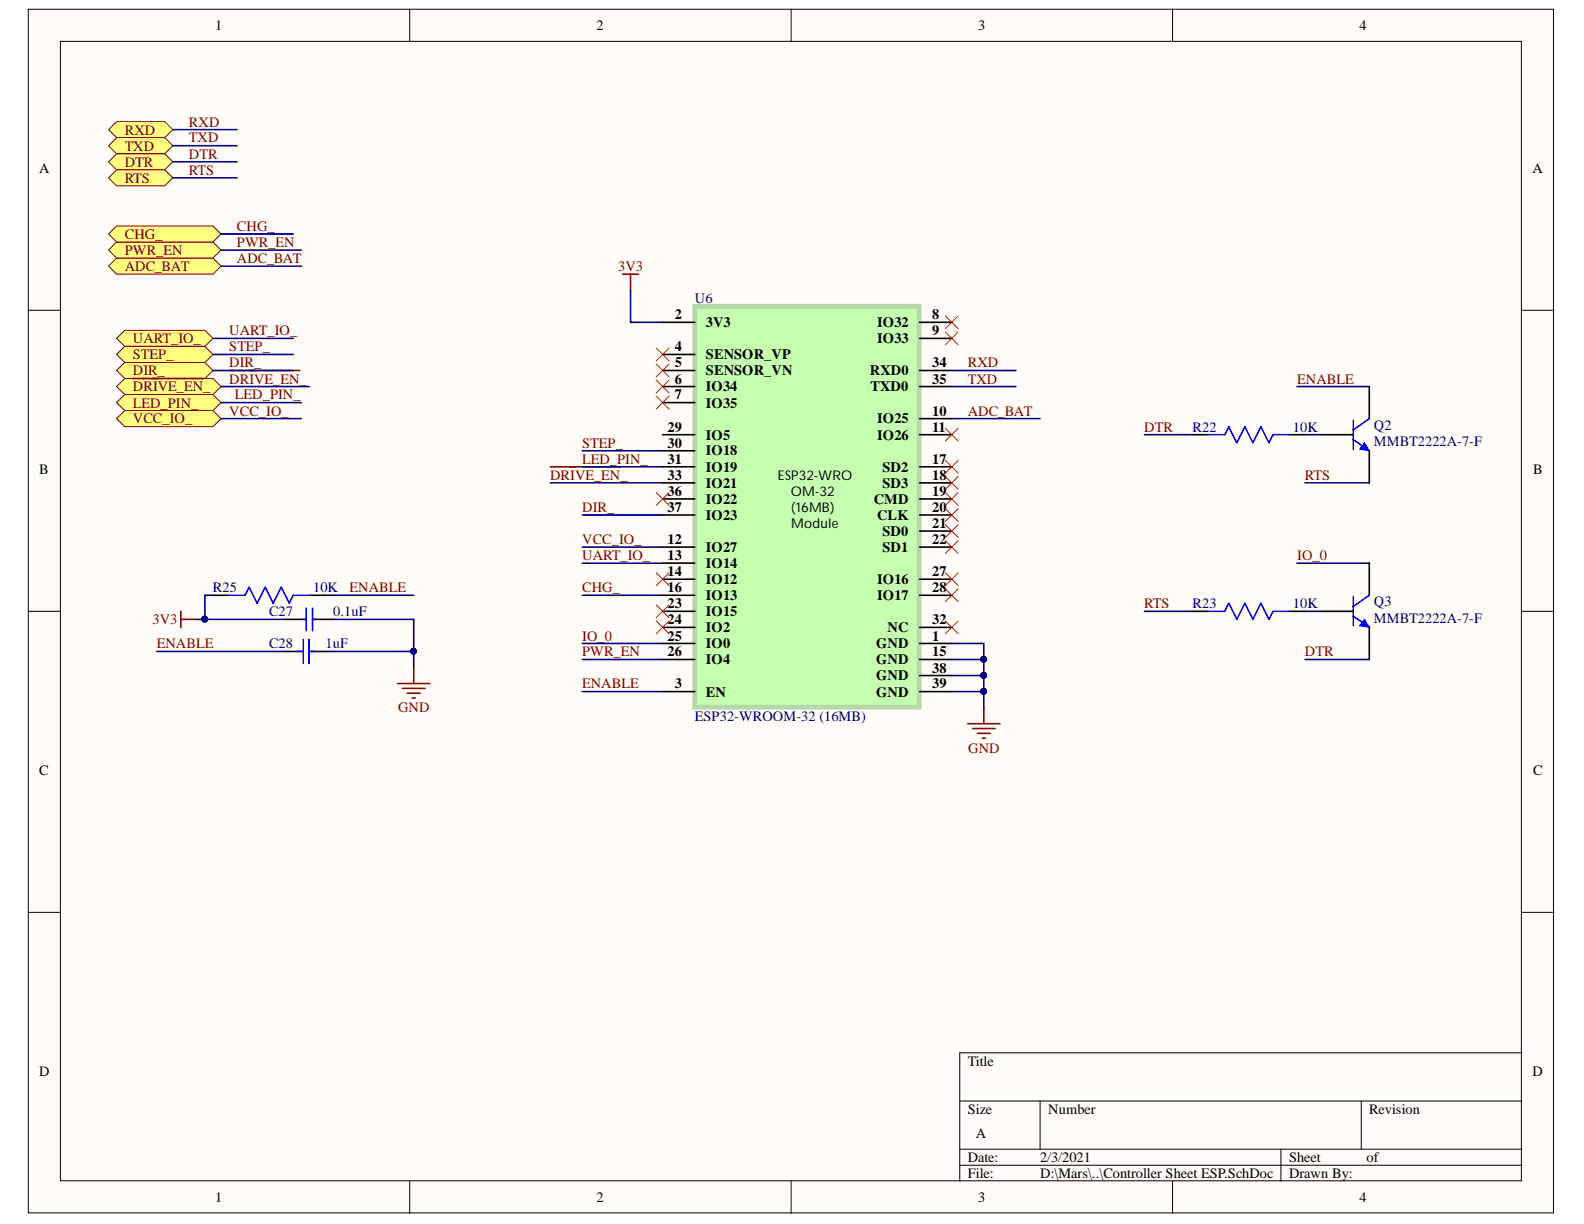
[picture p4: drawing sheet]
<svg xmlns="http://www.w3.org/2000/svg" width="279mm" height="216mm" viewBox="0 0 279 216" stroke-linecap="round" stroke-linejoin="round" font-family="sans-serif">
<defs><g id="words">
<g font-size="2.5">
<text x="38" y="5.3">1</text>
<text x="105.2" y="5.3">2</text>
<text x="172.6" y="5.3">3</text>
<text x="239.8" y="5.3">4</text>
<text x="6.9" y="30.4">A</text>
<text x="270.3" y="30.4">A</text>
<text x="119" y="56.3">2</text>
<text x="124.5" y="57.7">3V3</text>
<text x="154.7" y="57.7">IO32</text>
<text x="164.4" y="56.3">8</text>
<text x="164.4" y="59.1">9</text>
<text x="119" y="62">4</text>
<text x="119" y="64.8">5</text>
<text x="124.5" y="63.3">SENSOR_VP</text>
<text x="154.7" y="60.6">IO33</text>
<text x="164.4" y="64.8">34</text>
<text x="119" y="67.7">6</text>
<text x="119" y="70.4">7</text>
<text x="124.5" y="66.2">SENSOR_VN</text>
<text x="124.5" y="69">IO34</text>
<text x="124.5" y="71.9">IO35</text>
<text x="153.4" y="66.2">RXD0</text>
<text x="153.5" y="69">TXD0</text>
<text x="164.4" y="67.7">35</text>
<text x="117.7" y="76.1">29</text>
<text x="124.5" y="77.6">IO5</text>
<text x="154.7" y="74.7">IO25</text>
<text x="154.7" y="77.6">IO26</text>
<text x="164.4" y="73.3">10</text>
<text x="164.4" y="76.1">11</text>
<text x="6.9" y="83.6">B</text>
<text x="117.7" y="79">30</text>
<text x="117.7" y="81.8">31</text>
<text x="124.5" y="80.3">IO18</text>
<text x="124.5" y="83.2">IO19</text>
<text x="155.6" y="83.2">SD2</text>
<text x="164.4" y="81.8">17</text>
<text x="270.4" y="83.6">B</text>
<text x="117.7" y="84.7">33</text>
<text x="117.7" y="87.4">36</text>
<text x="124.5" y="86">IO21</text>
<text x="124.5" y="88.9">IO22</text>
<text x="154.1" y="88.9">CMD</text>
<text x="155.6" y="86">SD3</text>
<text x="164.4" y="84.7">18</text>
<text x="164.4" y="87.4">19</text>
<text x="117.7" y="96">12</text>
<text x="117.7" y="90.3">37</text>
<text x="124.5" y="91.7">IO23</text>
<text x="154.7" y="91.7">CLK</text>
<text x="155.6" y="94.5">SD0</text>
<text x="164.4" y="90.3">20</text>
<text x="164.4" y="93.1">21</text>
<text x="164.4" y="96">22</text>
<text x="117.7" y="98.8">13</text>
<text x="117.7" y="101.6">14</text>
<text x="124.5" y="97.3">IO27</text>
<text x="124.5" y="100.2">IO14</text>
<text x="155.6" y="97.3">SD1</text>
<text x="164.4" y="101.6">27</text>
<text x="117.7" y="104.4">16</text>
<text x="117.7" y="107.3">23</text>
<text x="124.5" y="103">IO12</text>
<text x="124.5" y="105.9">IO13</text>
<text x="154.7" y="103">IO16</text>
<text x="154.7" y="105.9">IO17</text>
<text x="164.4" y="104.4">28</text>
<text x="117.7" y="110.1">24</text>
<text x="117.7" y="113">25</text>
<text x="124.5" y="108.7">IO15</text>
<text x="124.5" y="111.5">IO2</text>
<text x="156.6" y="111.5">NC</text>
<text x="164.4" y="113">1</text>
<text x="164.4" y="110.1">32</text>
<text x="117.7" y="115.8">26</text>
<text x="124.5" y="114.3">IO0</text>
<text x="124.5" y="117.2">IO4</text>
<text x="154.5" y="114.3">GND</text>
<text x="154.5" y="117.2">GND</text>
<text x="154.5" y="120">GND</text>
<text x="164.4" y="115.8">15</text>
<text x="164.4" y="118.6">38</text>
<text x="119" y="121.4">3</text>
<text x="124.5" y="122.9">EN</text>
<text x="154.5" y="122.9">GND</text>
<text x="164.4" y="121.4">39</text>
<text x="6.9" y="136.7">C</text>
<text x="270.4" y="136.7">C</text>
<text x="6.9" y="189.8">D</text>
<text x="170.7" y="188">Title</text>
<text x="270.3" y="189.8">D</text>
<text x="170.7" y="196.5">Size</text>
<text x="184.9" y="196.5">Number</text>
<text x="241.5" y="196.5">Revision</text>
<text x="172.1" y="200.8">A</text>
<text x="170.7" y="205">Date:</text>
<text x="170.7" y="207.8">File:</text>
<text x="183.5" y="205">2/3/2021</text>
<text x="183.5" y="207.8">D:\Mars\..\Controller Sheet ESP.SchDoc</text>
<text x="227.4" y="205">Sheet</text>
<text x="227.4" y="207.8">Drawn By:</text>
<text x="241.1" y="205">of</text>
<text x="38" y="212.1">1</text>
<text x="105.2" y="212.1">2</text>
<text x="172.6" y="212.1">3</text>
<text x="239.8" y="212.1">4</text>
</g>
<g font-size="2.5" fill="#800000">
<text x="22" y="23.8">RXD</text>
<text x="33.3" y="22.3">RXD</text>
<text x="22" y="26.6">TXD</text>
<text x="22" y="29.4">DTR</text>
<text x="33.3" y="28">DTR</text>
<text x="33.3" y="25.1">TXD</text>
<text x="22" y="32.2">RTS</text>
<text x="33.3" y="30.8">RTS</text>
<text x="41.8" y="40.8">CHG_</text>
<text x="22" y="47.8">ADC_BAT</text>
<text x="22" y="45">PWR_EN</text>
<text x="22" y="42.1">CHG_</text>
<text x="41.8" y="46.3">ADC_BAT</text>
<text x="41.8" y="43.6">PWR_EN</text>
<text x="109" y="47.8">3V3</text>
<text x="40.4" y="59.1">UART_IO_</text>
<text x="23.4" y="60.6">UART_IO_</text>
<text x="23.4" y="63.3">STEP_</text>
<text x="40.4" y="62">STEP_</text>
<text x="40.4" y="64.8">DIR_</text>
<text x="170.7" y="64.8">RXD</text>
<text x="23.4" y="66.2">DIR_</text>
<text x="23.4" y="69">DRIVE_EN_</text>
<text x="23.4" y="71.9">LED_PIN_</text>
<text x="40.4" y="67.7">DRIVE_EN_</text>
<text x="41.4" y="70.4">LED_PIN_</text>
<text x="170.7" y="67.7">TXD</text>
<text x="228.8" y="67.7">ENABLE</text>
<text x="23.4" y="74.7">VCC_IO_</text>
<text x="40.4" y="73.3">VCC_IO_</text>
<text x="170.7" y="73.3">ADC_BAT</text>
<text x="201.8" y="76.1">DTR</text>
<text x="102.7" y="79">STEP_</text>
<text x="102.7" y="81.8">LED_PIN_</text>
<text x="97" y="84.7">DRIVE_EN_</text>
<text x="230.2" y="84.7">RTS</text>
<text x="102.7" y="90.3">DIR_</text>
<text x="102.7" y="96">VCC_IO_</text>
<text x="102.7" y="98.8">UART_IO_</text>
<text x="228.8" y="98.8">IO_0</text>
<text x="61.7" y="104.4">ENABLE</text>
<text x="102.7" y="104.4">CHG_</text>
<text x="201.8" y="107.3">RTS</text>
<text x="26.9" y="110.1">3V3</text>
<text x="102.7" y="113">IO_0</text>
<text x="27.7" y="114.3">ENABLE</text>
<text x="102.7" y="115.8">PWR_EN</text>
<text x="230.2" y="115.8">DTR</text>
<text x="70.2" y="125.7">GND</text>
<text x="102.7" y="121.4">ENABLE</text>
<text x="170.8" y="132.8">GND</text>
</g>
<g font-size="2.5" fill="#000080">
<text x="122.6" y="53.5">U6</text>
<text x="210.4" y="76.1">R22</text>
<text x="228" y="76.1">10K</text>
<text x="242.3" y="75.9">Q2</text>
<text x="242.3" y="78.6">MMBT2222A-7-F</text>
<text x="37.6" y="104.4">R25</text>
<text x="55.2" y="104.4">10K</text>
<text x="210.4" y="107.3">R23</text>
<text x="228" y="107.3">10K</text>
<text x="242.3" y="107">Q3</text>
<text x="47.5" y="108.7">C27</text>
<text x="58.8" y="108.7">0.1uF</text>
<text x="242.3" y="109.9">MMBT2222A-7-F</text>
<text x="47.5" y="114.3">C28</text>
<text x="57.4" y="114.3">1uF</text>
<text x="122.6" y="127.1">ESP32-WROOM-32 (16MB)</text>
</g>
<g font-size="2.4">
<text x="137.2" y="84.7">ESP32-WRO</text>
<text x="139.5" y="87.4">OM-32</text>
<text x="139.5" y="90.3">(16MB)</text>
<text x="139.6" y="93.1">Module</text>
</g>
</g></defs>
<g fill="#fffcf8" stroke="#000" stroke-width=".18">
<path d="M5 1.6h269v212.3h-269z"/>
<path d="M10.7 7.3h257.7v201h-257.7z"/>
</g>
<g fill="none" stroke="#000" stroke-width=".18">
<path d="M72.3 1.6v5.7M139.5 1.6v5.7M206.8 1.6v5.7M5 54.7h5.7M268.4 54.7h5.7M5 107.8h5.7M268.4 107.8h5.7M5 160.9h5.7M268.4 160.9h5.7M169.3 194.2h99.1M183.5 194.2v8.5M240.1 194.2v8.5"/>
<path d="M268.4 185.7h-99.1v22.7M72.3 208.4v5.6M139.5 208.4v5.6M169.3 202.7h99.1M169.3 205.5h99.1M206.8 208.4v5.6M225.9 202.7v5.7"/>
</g>
<path d="M122.5 54h39.6v70.7h-39.6z" fill="#c5ffb0" stroke="#b6d7a8" stroke-width=".85"/>
<g fill="none" stroke="#000" stroke-width=".28">
<path d="M116.9 56.9h5.6M162.2 56.9h5.7M162.2 59.7h5.7M116.9 62.5h5.6M116.9 65.4h5.6M116.9 68.2h5.6M116.9 71h5.6M116.9 76.7h5.6M116.9 79.5h5.6M162.2 65.4h5.7M162.2 68.2h5.7M162.2 73.8h5.7"/>
<path d="M162.2 76.7h5.7M233 76.7h5.7M241.5 68.2v5.6M241.5 79.5v5.7M116.9 96.5h5.6M116.9 99.3h5.6M116.9 82.3h5.6M116.9 85.2h5.6M116.9 88h5.6M116.9 90.8h5.6M162.2 96.5h5.7M162.2 82.3h5.7"/>
<path d="M162.2 85.2h5.7M162.2 88h5.7M162.2 90.8h5.7M162.2 93.7h5.7M37.6 105h2.8M54.6 105h2.8M116.9 113.5h5.6M116.9 102.2h5.6M116.9 116.3h5.6M116.9 105h5.6M116.9 107.8h5.6M116.9 110.7h5.6"/>
<path d="M162.2 113.5h5.7M162.2 102.2h5.7M162.2 116.3h5.7M162.2 105h5.7M162.2 110.7h5.7M162.2 119.2h5.7M116.9 122h5.6M162.2 122h5.7"/>
</g>
<path d="M136.7 82.3h14.1v14.1h-14.1z" fill="#c5ffb0" stroke="#c5ffb0" stroke-width=".18"/>
<path d="M115.8 61.4l2.2 2.3M115.8 64.2l2.2 2.3M118 61.4l-2.2 2.3M118 64.2l-2.2 2.3M166.7 109.5l2.3 2.3M169 109.5l-2.3 2.3" fill="none" stroke="#f00" stroke-width=".18"/>
<g fill="none" stroke="#800000" stroke-width=".28">
<path d="M109.8 48.4h2.8M111.2 48.4v2.8M31.9 107.8v2.9M31.9 109.2h2.8M73 117.7v2.9M70.1 120.6h5.7M71 121.4h4M71.8 122.3h2.3M72.7 123.1h.6M170.7 127.7h5.7M171.6 128.5h3.9M172.4 129.4h2.3"/>
<path d="M173.3 130.2h.5M173.5 124.8v2.9"/>
</g>
<path d="M238.7 77.5l2.8 2M238.7 74.1v5.1M241.5 73.8l-2.8 2M40.4 105h2.8l.7-1.4 1.5 2.8 1.4-2.8 1.4 2.8 1.4-2.8 1.4 2.8 .7-1.4h2.9" fill="none" stroke="#00f" stroke-width=".28"/>
<path d="M240.7 78.1l.8 1.4-1.7-.3z" fill="#00f"/>
<path d="M240.7 78.1l.8 1.4-1.7-.3z" fill="none" stroke="#00f" stroke-width=".18"/>
<path d="M210.4 76.7h2.8M227.4 76.7h2.8M241.5 99.3v5.7M210.4 107.8h2.8M227.4 107.8h2.8M233 107.8h5.7M241.5 110.7v5.6" fill="none" stroke="#000" stroke-width=".28"/>
<path d="M213.2 76.7h2.8l.7-1.4 1.5 2.8 1.4-2.8 1.4 2.8 1.4-2.8 1.4 2.8 .7-1.4h2.9M213.2 107.8h2.8l.7-1.4 1.5 2.8 1.4-2.8 1.4 2.8 1.4-2.8 1.4 2.8 .7-1.4h2.9M238.7 108.7l2.8 2M238.7 105.3v5.1M241.5 105l-2.8 2" fill="none" stroke="#00f" stroke-width=".28"/>
<path d="M240.7 109.2l.8 1.5-1.7-.3z" fill="#00f"/>
<path d="M240.7 109.2l.8 1.5-1.7-.3z" fill="none" stroke="#00f" stroke-width=".18"/>
<path d="M50.3 109.2h3.7M50.3 114.9h2.8M54.8 114.9h2.9M55.1 109.2h3.7" fill="none" stroke="#000" stroke-width=".28"/>
<path d="M52.4 114.9h1M53.4 109.2h.6M53.5 112.8v4.2M54 107.3v3.9M54.5 114.9h1.1M54.5 112.8v4.2M55.1 107.3v3.9M55.1 109.2h.6" fill="none" stroke="#00f" stroke-width=".28"/>
<g fill="#ffff80" stroke="#800000" stroke-width=".18">
<path d="M19.2 22.9l1.4-1.4h8.5l1.4 1.4-1.4 1.4h-8.5z" fill-rule="evenodd"/>
<path d="M19.2 25.7l1.4-1.4h8.5l1.4 1.4-1.4 1.4h-8.5z" fill-rule="evenodd"/>
<path d="M19.2 28.5l1.4-1.4h8.5l1.4 1.4-1.4 1.4h-8.5z" fill-rule="evenodd"/>
<path d="M19.2 31.4l1.4-1.5h8.5l1.4 1.5-1.4 1.4h-8.5z" fill-rule="evenodd"/>
</g>
<path d="M97.1 82.3h12.4" fill="none" stroke="#800000" stroke-width=".28"/>
<path d="M166.7 95.4l2.3 2.2M166.7 92.5l2.3 2.3M166.7 89.7l2.3 2.3M166.7 86.9l2.3 2.2M169 95.4l-2.3 2.2M169 92.5l-2.3 2.3M169 89.7l-2.3 2.3M169 86.9l-2.3 2.2" fill="none" stroke="#f00" stroke-width=".18"/>
<g fill="#ffff80" stroke="#800000" stroke-width=".18">
<path d="M19.2 46.9l1.4-1.4h17l1.4 1.4-1.4 1.5h-17z" fill-rule="evenodd"/>
<path d="M20.6 59.7l1.4-1.4h14.2l1.4 1.4-1.4 1.4h-14.2z" fill-rule="evenodd"/>
<path d="M20.6 62.5l1.4-1.4h14.2l1.4 1.4-1.4 1.4h-14.2z" fill-rule="evenodd"/>
<path d="M20.6 65.4l1.4-1.5h14.2l1.4 1.5-1.4 1.4h-14.2z" fill-rule="evenodd"/>
</g>
<path d="M40.4 65.4h12.5" fill="none" stroke="#800000" stroke-width=".28"/>
<path d="M20.6 68.2l1.4-1.4h15.6l1.4 1.4-1.4 1.4h-15.6z" fill-rule="evenodd" fill="#ffff80" stroke="#800000" stroke-width=".18"/>
<path d="M23.4 66.8h12.5" fill="none" stroke="#800000" stroke-width=".28"/>
<g fill="#ffff80" stroke="#800000" stroke-width=".18">
<path d="M19.2 44.1l1.4-1.4h17l1.4 1.4-1.4 1.4h-17z" fill-rule="evenodd"/>
<path d="M19.2 41.3l1.4-1.4h17l1.4 1.4-1.4 1.4h-17z" fill-rule="evenodd"/>
</g>
<g fill="none" stroke="#f00" stroke-width=".18">
<path d="M166.7 55.7l2.3 2.3M166.7 58.6l2.3 2.2M169 55.7l-2.3 2.3M169 58.6l-2.3 2.2M115.8 69.9l2.2 2.2M115.8 67l2.2 2.3M118 69.9l-2.2 2.2M118 67l-2.2 2.3M166.7 75.5l2.3 2.3M169 75.5l-2.3 2.3M115.8 86.9l2.2 2.2M118 86.9l-2.2 2.2"/>
<path d="M166.7 81.2l2.3 2.3M166.7 84l2.3 2.3M169 81.2l-2.3 2.3M169 84l-2.3 2.3M115.8 101l2.2 2.3M118 101l-2.2 2.3M166.7 103.9l2.3 2.2M166.7 101l2.3 2.3M169 103.9l-2.3 2.2M169 101l-2.3 2.3"/>
</g>
<g fill="none" stroke="#000080" stroke-width=".28">
<path d="M30.5 31.4h11.3M30.5 28.5h11.3M30.5 25.7h11.3M30.5 22.9h11.3M37.6 59.7h14.1M39 46.9h14.1M39 44.1h14.1M39 41.3h12.7M111.2 51.2v5.7h5.7M37.6 65.4h14.1M37.6 62.5h14.1M39 68.2h15.6"/>
<path d="M102.7 79.5h14.2M167.9 65.4h11.3M167.9 73.8h15.6M167.9 68.2h11.3M201.9 76.7h8.5M228.8 68.2h12.7M230.2 76.7h2.8M97.1 85.2h19.8M102.7 96.5h14.2M102.7 90.8h14.2M102.7 82.3h14.2M102.7 99.3h14.2"/>
<path d="M228.8 99.3h12.7M230.2 85.2h11.3M27.7 114.9h22.6M34.7 109.2h15.6M37.6 105h-1.4v4.2M57.4 105h15.6M57.7 114.9h15.3M58.8 109.2h14.2v8.5M102.7 105h14.2M102.7 116.3h14.2M102.7 113.5h14.2M167.9 113.5h5.6v11.3"/>
<path d="M167.9 116.3h5.6M167.9 119.2h5.6M201.9 107.8h8.5M230.2 116.3h11.3M230.2 107.8h2.8M102.7 122h14.2M167.9 122h5.6"/>
</g>
<g fill="#000080" stroke="#000080" stroke-width=".18">
<circle cx="72.9" cy="114.9" r=".52"/>
<circle cx="173.5" cy="121.9" r=".52"/>
<circle cx="173.5" cy="119.1" r=".52"/>
<circle cx="173.5" cy="116.3" r=".52"/>
<circle cx="36.1" cy="109.2" r=".52"/>
</g>
<path d="M20.6 71l1.4-1.4h15.6l1.4 1.4-1.4 1.4h-15.6z" fill-rule="evenodd" fill="#ffff80" stroke="#800000" stroke-width=".18"/>
<path d="M39 71h14.1" fill="none" stroke="#000080" stroke-width=".28"/>
<path d="M20.6 73.8l1.4-1.4h15.6l1.4 1.4-1.4 1.5h-15.6z" fill-rule="evenodd" fill="#ffff80" stroke="#800000" stroke-width=".18"/>
<path d="M39 73.8h14.1" fill="none" stroke="#000080" stroke-width=".28"/>
<path d="M115.8 106.7l2.2 2.3M115.8 109.5l2.2 2.3M118 106.7l-2.2 2.3M118 109.5l-2.2 2.3" fill="none" stroke="#f00" stroke-width=".18"/>
<use href="#words"/>
</svg>
